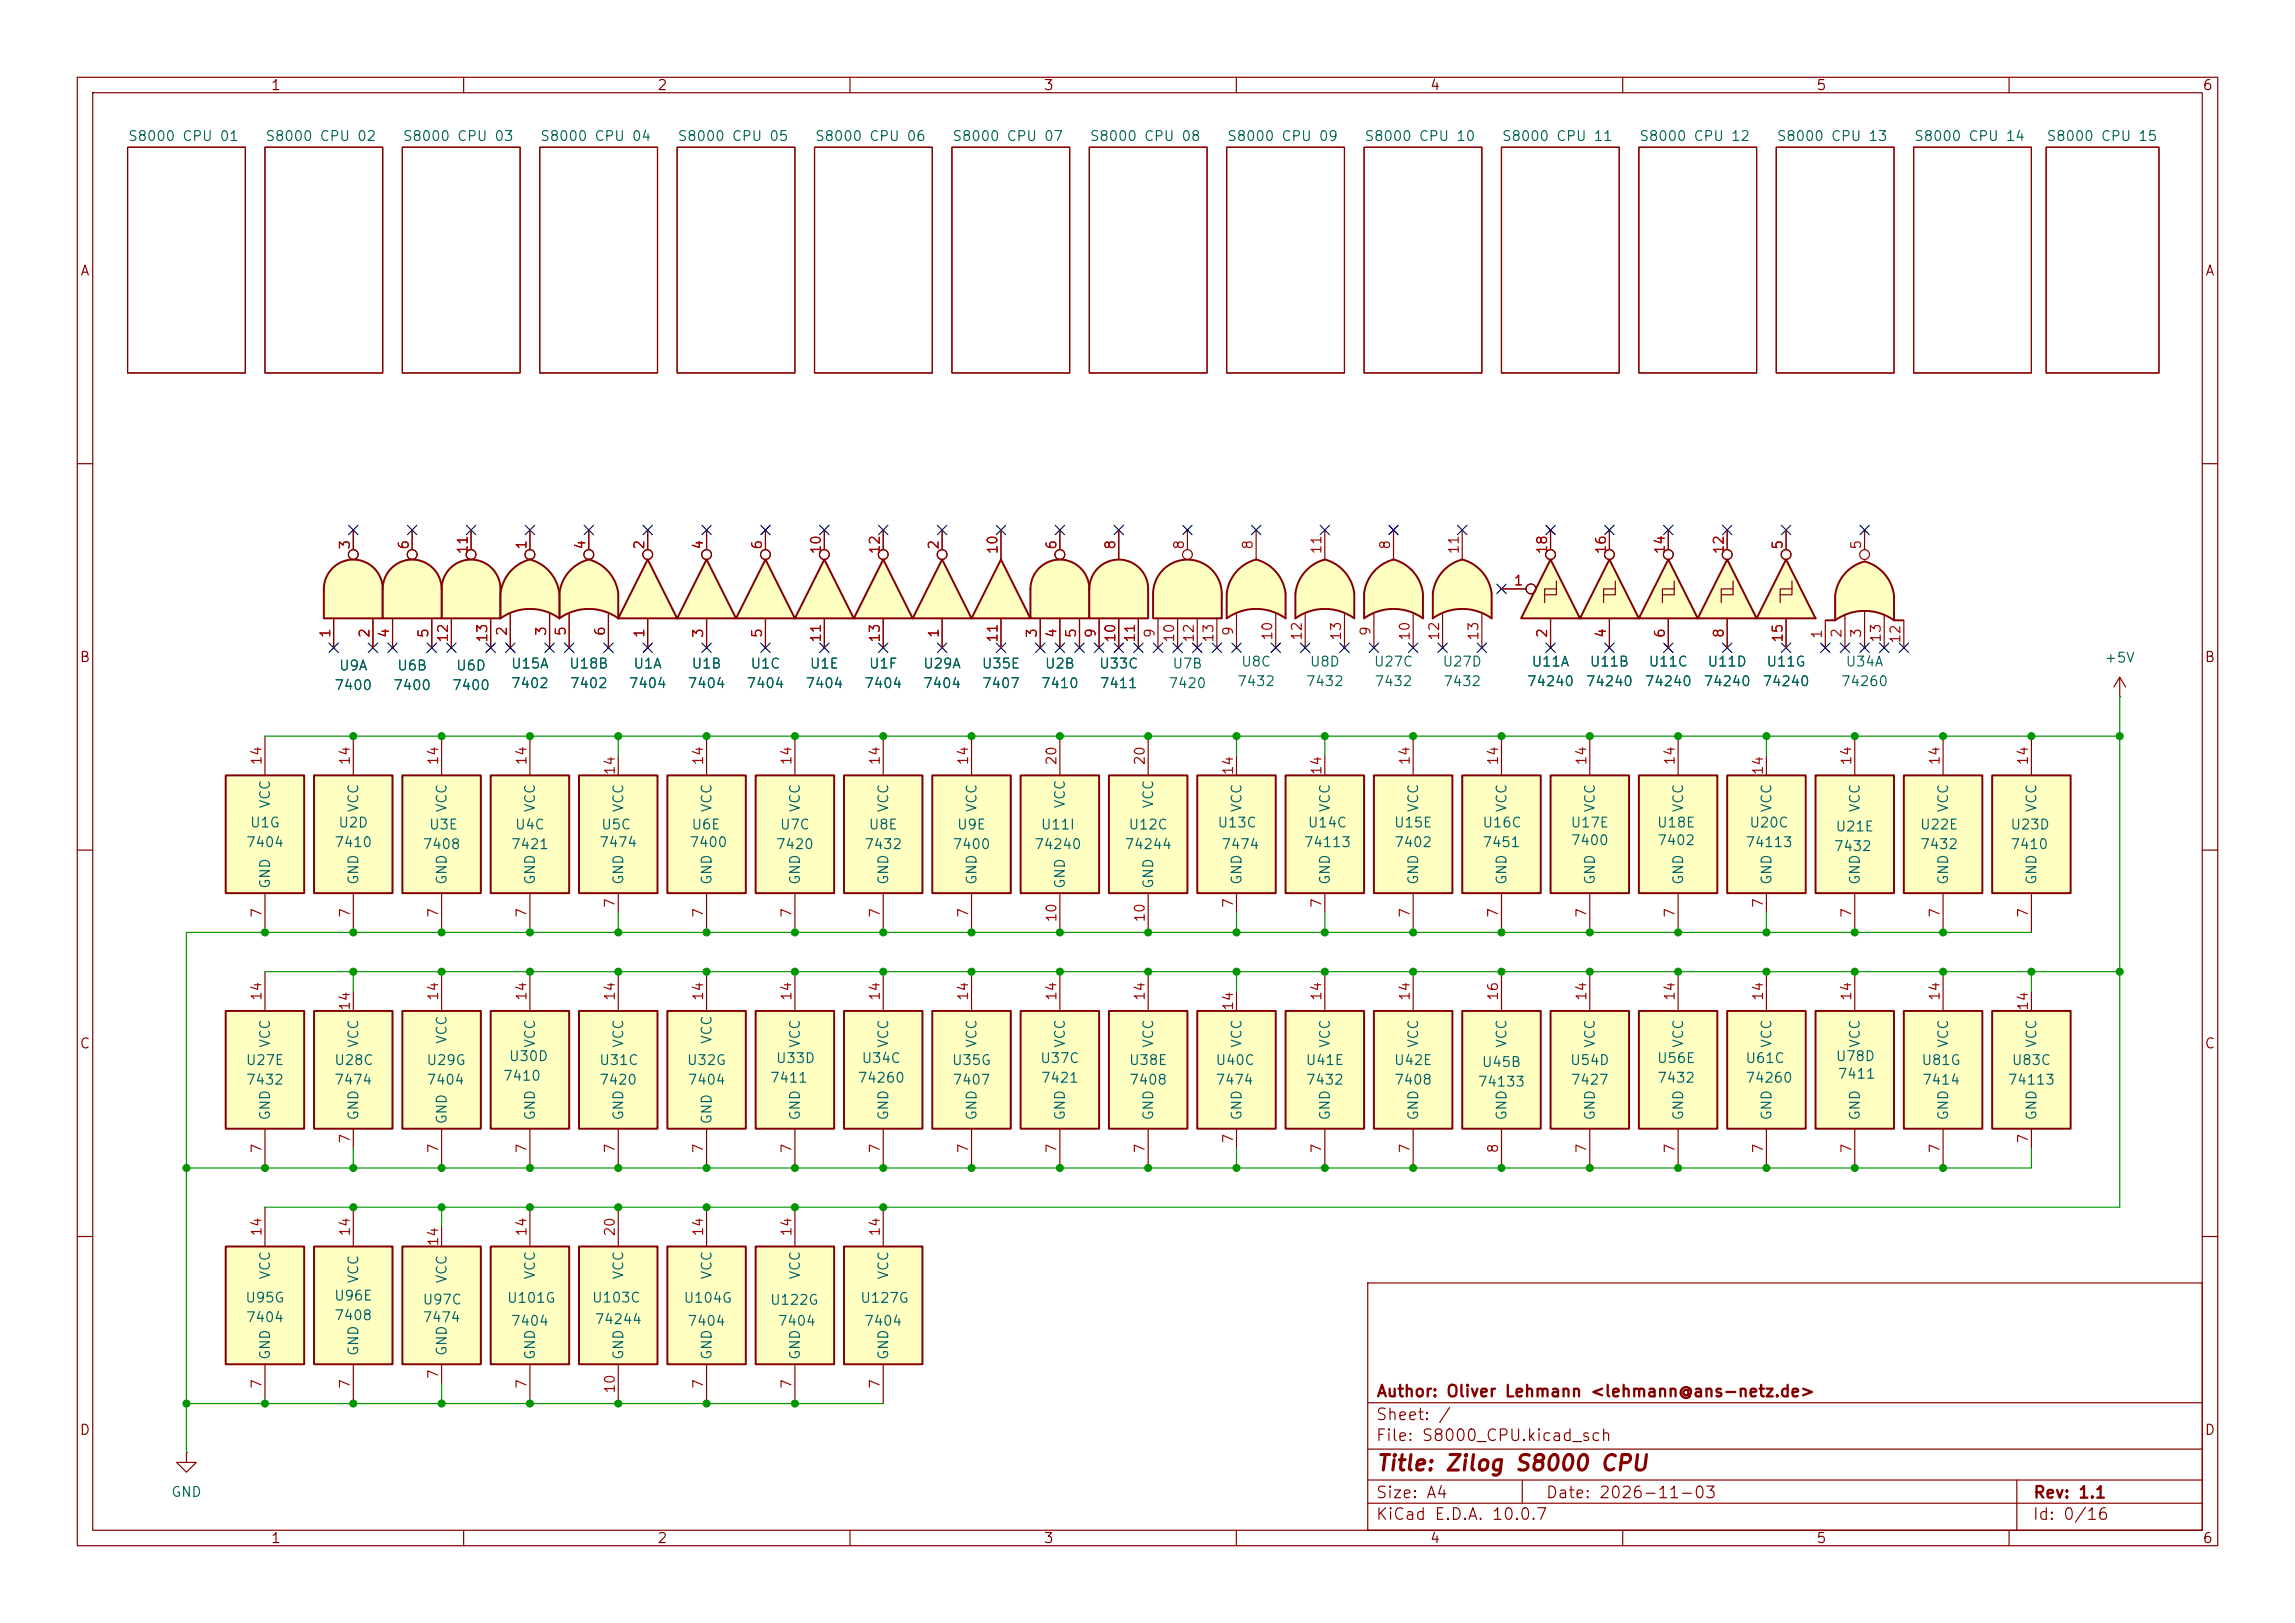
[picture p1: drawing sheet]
<svg xmlns="http://www.w3.org/2000/svg" width="297mm" height="210mm" viewBox="0 0 297 210" stroke-linecap="round" stroke-linejoin="round" font-family="sans-serif">
<defs><g id="words">
<text font-size="2" fill="#840000" x="178" y="190.8">Title: Zilog S8000 CPU</text>
<g font-size="1.5" fill="#840000">
<text x="178" y="184.1">Sheet: /</text>
<text x="178" y="181.1">Author: Oliver Lehmann &lt;lehmann@ans-netz.de&gt;</text>
<text x="178" y="186.8">File: S8000_CPU.kicad_sch</text>
<text x="178" y="197">KiCad E.D.A. 10.0.7</text>
<text x="178" y="194.2">Size: A4</text>
<text x="200" y="194.2">Date: 2026-11-03</text>
<text x="263" y="197">Id: 0/16</text>
<text x="263" y="194.2">Rev: 1.1</text>
</g>
<g font-size="1.3" fill="#840000">
<text x="35" y="12">1</text>
<text x="85" y="12">2</text>
<text x="135" y="12">3</text>
<text x="185" y="12">4</text>
<text x="235" y="12">5</text>
<text x="285" y="12">6</text>
<text x="10.3" y="36">A</text>
<text x="285.3" y="36">A</text>
<text x="10.2" y="86">B</text>
<text x="285.2" y="86">B</text>
<text x="10.2" y="136">C</text>
<text x="285.2" y="136">C</text>
<text x="10.2" y="186">D</text>
<text x="285.2" y="186">D</text>
<text x="35" y="200">1</text>
<text x="85" y="200">2</text>
<text x="135" y="200">3</text>
<text x="185" y="200">4</text>
<text x="235" y="200">5</text>
<text x="285" y="200">6</text>
</g>
<g font-size="1.3" fill="#006464">
<text x="16.5" y="18.6">S8000 CPU 01</text>
<text x="34.3" y="18.6">S8000 CPU 02</text>
<text x="52" y="18.6">S8000 CPU 03</text>
<text x="69.8" y="18.6">S8000 CPU 04</text>
<text x="87.6" y="18.6">S8000 CPU 05</text>
<text x="105.4" y="18.6">S8000 CPU 06</text>
<text x="123.2" y="18.6">S8000 CPU 07</text>
<text x="140.9" y="18.6">S8000 CPU 08</text>
<text x="158.7" y="18.6">S8000 CPU 09</text>
<text x="176.5" y="18.6">S8000 CPU 10</text>
<text x="194.3" y="18.6">S8000 CPU 11</text>
<text x="212.1" y="18.6">S8000 CPU 12</text>
<text x="229.8" y="18.6">S8000 CPU 13</text>
<text x="247.6" y="18.6">S8000 CPU 14</text>
<text x="264.8" y="18.6">S8000 CPU 15</text>
<text x="43.2" y="89.6">7400</text>
<text x="43.8" y="87.1">U9A</text>
<text x="50.8" y="89.6">7400</text>
<text x="51.3" y="87.1">U6B</text>
<text x="58.4" y="89.6">7400</text>
<text x="58.9" y="87.1">U6D</text>
<text x="66" y="86.8">U15A</text>
<text x="66" y="89.4">7402</text>
<text x="73.6" y="86.8">U18B</text>
<text x="73.7" y="89.4">7402</text>
<text x="81.3" y="89.4">7404</text>
<text x="81.9" y="86.8">U1A</text>
<text x="88.9" y="89.4">7404</text>
<text x="89.4" y="86.8">U1B</text>
<text x="96.5" y="89.4">7404</text>
<text x="97" y="86.8">U1C</text>
<text x="104.1" y="89.4">7404</text>
<text x="104.7" y="86.8">U1E</text>
<text x="111.8" y="89.4">7404</text>
<text x="112.4" y="86.8">U1F</text>
<text x="119.4" y="86.8">U29A</text>
<text x="119.4" y="89.4">7404</text>
<text x="127" y="86.8">U35E</text>
<text x="127" y="89.4">7407</text>
<text x="134.6" y="89.4">7410</text>
<text x="135.1" y="86.8">U2B</text>
<text x="142.1" y="86.8">U33C</text>
<text x="142.2" y="89.4">7411</text>
<text x="151.1" y="89.4">7420</text>
<text x="151.6" y="86.8">U7B</text>
<text x="160" y="89.1">7432</text>
<text x="160.5" y="86.6">U8C</text>
<text x="168.9" y="89.1">7432</text>
<text x="169.4" y="86.6">U8D</text>
<text x="177.7" y="86.6">U27C</text>
<text x="177.8" y="89.1">7432</text>
<text x="186.6" y="86.6">U27D</text>
<text x="186.7" y="89.1">7432</text>
<text x="197.5" y="89.1">74240</text>
<text x="198.1" y="86.6">U11A</text>
<text x="205.1" y="89.1">74240</text>
<text x="205.6" y="86.6">U11B</text>
<text x="212.7" y="89.1">74240</text>
<text x="213.3" y="86.6">U11C</text>
<text x="220.4" y="89.1">74240</text>
<text x="220.9" y="86.6">U11D</text>
<text x="228" y="89.1">74240</text>
<text x="228.5" y="86.6">U11G</text>
<text x="238.1" y="89.1">74260</text>
<text x="238.8" y="86.6">U34A</text>
<text x="272.3" y="86.1">+5V</text>
<text x="32.3" y="107.4">U1G</text>
<text x="35.3" y="104.7" transform="rotate(-90 35.3 104.7)">VCC</text>
<text x="43.7" y="107.4">U2D</text>
<text x="46.7" y="105.2" transform="rotate(-90 46.7 105.2)">VCC</text>
<text x="55.4" y="107.6">U3E</text>
<text x="58.1" y="105.2" transform="rotate(-90 58.1 105.2)">VCC</text>
<text x="66.5" y="107.6">U4C</text>
<text x="69.5" y="105.2" transform="rotate(-90 69.5 105.2)">VCC</text>
<text x="77.7" y="107.6">U5C</text>
<text x="81" y="105.2" transform="rotate(-90 81 105.2)">VCC</text>
<text x="89.4" y="107.6">U6E</text>
<text x="92.4" y="105.2" transform="rotate(-90 92.4 105.2)">VCC</text>
<text x="100.8" y="107.6">U7C</text>
<text x="103.8" y="105.2" transform="rotate(-90 103.8 105.2)">VCC</text>
<text x="112.3" y="107.6">U8E</text>
<text x="115.3" y="105.2" transform="rotate(-90 115.3 105.2)">VCC</text>
<text x="123.8" y="107.6">U9E</text>
<text x="126.7" y="105.2" transform="rotate(-90 126.7 105.2)">VCC</text>
<text x="134.6" y="107.6">U11I</text>
<text x="138.1" y="104.7" transform="rotate(-90 138.1 104.7)">VCC</text>
<text x="146" y="107.6">U12C</text>
<text x="149.6" y="104.7" transform="rotate(-90 149.6 104.7)">VCC</text>
<text x="157.5" y="107.4">U13C</text>
<text x="161" y="105.2" transform="rotate(-90 161 105.2)">VCC</text>
<text x="169.1" y="107.4">U14C</text>
<text x="172.4" y="105.2" transform="rotate(-90 172.4 105.2)">VCC</text>
<text x="180.3" y="107.4">U15E</text>
<text x="183.8" y="105.2" transform="rotate(-90 183.8 105.2)">VCC</text>
<text x="191.8" y="107.4">U16C</text>
<text x="195.3" y="105.2" transform="rotate(-90 195.3 105.2)">VCC</text>
<text x="203.2" y="107.4">U17E</text>
<text x="206.7" y="105.2" transform="rotate(-90 206.7 105.2)">VCC</text>
<text x="214.3" y="107.4">U18E</text>
<text x="218.1" y="105.2" transform="rotate(-90 218.1 105.2)">VCC</text>
<text x="226.3" y="107.4">U20C</text>
<text x="229.6" y="105.2" transform="rotate(-90 229.6 105.2)">VCC</text>
<text x="237.5" y="107.9">U21E</text>
<text x="241" y="105.2" transform="rotate(-90 241 105.2)">VCC</text>
<text x="248.4" y="107.6">U22E</text>
<text x="252.4" y="105.2" transform="rotate(-90 252.4 105.2)">VCC</text>
<text x="260.1" y="107.6">U23D</text>
<text x="263.9" y="105.2" transform="rotate(-90 263.9 105.2)">VCC</text>
<text x="31.7" y="109.9">7404</text>
<text x="43.2" y="109.9">7410</text>
<text x="54.6" y="110.2">7408</text>
<text x="66" y="110.2">7421</text>
<text x="77.5" y="109.9">7474</text>
<text x="89.1" y="109.9">7400</text>
<text x="100.3" y="110.2">7420</text>
<text x="111.8" y="110.2">7432</text>
<text x="123.2" y="110.2">7400</text>
<text x="133.8" y="110.2">74240</text>
<text x="145.4" y="110.2">74244</text>
<text x="158" y="110.2">7474</text>
<text x="168.6" y="109.9">74113</text>
<text x="180.3" y="109.9">7402</text>
<text x="191.8" y="109.9">7451</text>
<text x="203.2" y="109.7">7400</text>
<text x="214.4" y="109.7">7402</text>
<text x="225.8" y="109.9">74113</text>
<text x="237.2" y="110.4">7432</text>
<text x="248.4" y="110.2">7432</text>
<text x="260.1" y="110.2">7410</text>
<text x="35.3" y="115.1" transform="rotate(-90 35.3 115.1)">GND</text>
<text x="46.7" y="114.6" transform="rotate(-90 46.7 114.6)">GND</text>
<text x="58.1" y="114.6" transform="rotate(-90 58.1 114.6)">GND</text>
<text x="69.5" y="114.6" transform="rotate(-90 69.5 114.6)">GND</text>
<text x="81" y="114.6" transform="rotate(-90 81 114.6)">GND</text>
<text x="92.4" y="114.6" transform="rotate(-90 92.4 114.6)">GND</text>
<text x="103.8" y="114.6" transform="rotate(-90 103.8 114.6)">GND</text>
<text x="115.3" y="114.6" transform="rotate(-90 115.3 114.6)">GND</text>
<text x="126.7" y="114.6" transform="rotate(-90 126.7 114.6)">GND</text>
<text x="138.1" y="115.1" transform="rotate(-90 138.1 115.1)">GND</text>
<text x="149.6" y="115.1" transform="rotate(-90 149.6 115.1)">GND</text>
<text x="161" y="114.6" transform="rotate(-90 161 114.6)">GND</text>
<text x="172.4" y="114.6" transform="rotate(-90 172.4 114.6)">GND</text>
<text x="183.8" y="114.6" transform="rotate(-90 183.8 114.6)">GND</text>
<text x="195.3" y="114.6" transform="rotate(-90 195.3 114.6)">GND</text>
<text x="206.7" y="114.6" transform="rotate(-90 206.7 114.6)">GND</text>
<text x="218.1" y="114.6" transform="rotate(-90 218.1 114.6)">GND</text>
<text x="229.6" y="114.6" transform="rotate(-90 229.6 114.6)">GND</text>
<text x="241" y="114.6" transform="rotate(-90 241 114.6)">GND</text>
<text x="252.4" y="114.6" transform="rotate(-90 252.4 114.6)">GND</text>
<text x="263.9" y="114.6" transform="rotate(-90 263.9 114.6)">GND</text>
<text x="35.3" y="135.7" transform="rotate(-90 35.3 135.7)">VCC</text>
<text x="46.7" y="135.7" transform="rotate(-90 46.7 135.7)">VCC</text>
<text x="58.1" y="135.2" transform="rotate(-90 58.1 135.2)">VCC</text>
<text x="65.8" y="137.6">U30D</text>
<text x="69.5" y="135.7" transform="rotate(-90 69.5 135.7)">VCC</text>
<text x="81" y="135.7" transform="rotate(-90 81 135.7)">VCC</text>
<text x="92.4" y="135.2" transform="rotate(-90 92.4 135.2)">VCC</text>
<text x="100.3" y="137.9">U33D</text>
<text x="103.8" y="135.7" transform="rotate(-90 103.8 135.7)">VCC</text>
<text x="111.4" y="137.9">U34C</text>
<text x="115.3" y="135.7" transform="rotate(-90 115.3 135.7)">VCC</text>
<text x="126.7" y="135.7" transform="rotate(-90 126.7 135.7)">VCC</text>
<text x="134.5" y="137.9">U37C</text>
<text x="138.1" y="135.7" transform="rotate(-90 138.1 135.7)">VCC</text>
<text x="149.6" y="135.7" transform="rotate(-90 149.6 135.7)">VCC</text>
<text x="161" y="135.7" transform="rotate(-90 161 135.7)">VCC</text>
<text x="172.4" y="135.7" transform="rotate(-90 172.4 135.7)">VCC</text>
<text x="183.8" y="135.7" transform="rotate(-90 183.8 135.7)">VCC</text>
<text x="195.3" y="135.7" transform="rotate(-90 195.3 135.7)">VCC</text>
<text x="206.7" y="135.7" transform="rotate(-90 206.7 135.7)">VCC</text>
<text x="214.3" y="137.9">U56E</text>
<text x="218.1" y="135.7" transform="rotate(-90 218.1 135.7)">VCC</text>
<text x="225.8" y="137.9">U61C</text>
<text x="229.6" y="135.7" transform="rotate(-90 229.6 135.7)">VCC</text>
<text x="237.5" y="137.6">U78D</text>
<text x="241" y="135.7" transform="rotate(-90 241 135.7)">VCC</text>
<text x="252.4" y="135.7" transform="rotate(-90 252.4 135.7)">VCC</text>
<text x="263.9" y="135.7" transform="rotate(-90 263.9 135.7)">VCC</text>
<text x="31.7" y="138.1">U27E</text>
<text x="31.7" y="140.7">7432</text>
<text x="43.2" y="138.1">U28C</text>
<text x="43.2" y="140.7">7474</text>
<text x="55.1" y="138.1">U29G</text>
<text x="55.1" y="140.7">7404</text>
<text x="65" y="140.2">7410</text>
<text x="77.5" y="138.1">U31C</text>
<text x="77.5" y="140.7">7420</text>
<text x="88.8" y="138.1">U32G</text>
<text x="88.9" y="140.7">7404</text>
<text x="99.6" y="140.4">7411</text>
<text x="110.9" y="140.4">74260</text>
<text x="123.1" y="138.1">U35G</text>
<text x="123.2" y="140.7">7407</text>
<text x="134.6" y="140.4">7421</text>
<text x="146" y="138.1">U38E</text>
<text x="146" y="140.7">7408</text>
<text x="157.2" y="138.1">U40C</text>
<text x="157.2" y="140.7">7474</text>
<text x="168.9" y="138.1">U41E</text>
<text x="168.9" y="140.7">7432</text>
<text x="180.3" y="138.1">U42E</text>
<text x="180.3" y="140.7">7408</text>
<text x="191.2" y="140.9">74133</text>
<text x="191.7" y="138.4">U45B</text>
<text x="203.1" y="138.1">U54D</text>
<text x="203.2" y="140.7">7427</text>
<text x="214.4" y="140.4">7432</text>
<text x="225.8" y="140.4">74260</text>
<text x="237.7" y="139.9">7411</text>
<text x="248.6" y="138.1">U81G</text>
<text x="248.7" y="140.7">7414</text>
<text x="259.7" y="140.7">74113</text>
<text x="260.3" y="138.1">U83C</text>
<text x="35.3" y="145.1" transform="rotate(-90 35.3 145.1)">GND</text>
<text x="46.7" y="145.1" transform="rotate(-90 46.7 145.1)">GND</text>
<text x="58.1" y="145.6" transform="rotate(-90 58.1 145.6)">GND</text>
<text x="69.5" y="145.1" transform="rotate(-90 69.5 145.1)">GND</text>
<text x="81" y="145.1" transform="rotate(-90 81 145.1)">GND</text>
<text x="92.4" y="145.6" transform="rotate(-90 92.4 145.6)">GND</text>
<text x="103.8" y="145.1" transform="rotate(-90 103.8 145.1)">GND</text>
<text x="115.3" y="145.1" transform="rotate(-90 115.3 145.1)">GND</text>
<text x="126.7" y="145.1" transform="rotate(-90 126.7 145.1)">GND</text>
<text x="138.1" y="145.1" transform="rotate(-90 138.1 145.1)">GND</text>
<text x="149.6" y="145.1" transform="rotate(-90 149.6 145.1)">GND</text>
<text x="161" y="145.1" transform="rotate(-90 161 145.1)">GND</text>
<text x="172.4" y="145.1" transform="rotate(-90 172.4 145.1)">GND</text>
<text x="183.8" y="145.1" transform="rotate(-90 183.8 145.1)">GND</text>
<text x="195.3" y="145.1" transform="rotate(-90 195.3 145.1)">GND</text>
<text x="206.7" y="145.1" transform="rotate(-90 206.7 145.1)">GND</text>
<text x="218.1" y="145.1" transform="rotate(-90 218.1 145.1)">GND</text>
<text x="229.6" y="145.1" transform="rotate(-90 229.6 145.1)">GND</text>
<text x="241" y="145.1" transform="rotate(-90 241 145.1)">GND</text>
<text x="252.4" y="145.1" transform="rotate(-90 252.4 145.1)">GND</text>
<text x="263.9" y="145.1" transform="rotate(-90 263.9 145.1)">GND</text>
<text x="35.3" y="165.7" transform="rotate(-90 35.3 165.7)">VCC</text>
<text x="46.7" y="166.2" transform="rotate(-90 46.7 166.2)">VCC</text>
<text x="58.1" y="166.2" transform="rotate(-90 58.1 166.2)">VCC</text>
<text x="69.5" y="165.7" transform="rotate(-90 69.5 165.7)">VCC</text>
<text x="81" y="165.7" transform="rotate(-90 81 165.7)">VCC</text>
<text x="92.4" y="165.7" transform="rotate(-90 92.4 165.7)">VCC</text>
<text x="103.8" y="165.7" transform="rotate(-90 103.8 165.7)">VCC</text>
<text x="115.3" y="165.7" transform="rotate(-90 115.3 165.7)">VCC</text>
<text x="31.7" y="168.9">U95G</text>
<text x="31.7" y="171.4">7404</text>
<text x="43.1" y="168.6">U96E</text>
<text x="43.2" y="171.1">7408</text>
<text x="54.6" y="169.1">U97C</text>
<text x="54.6" y="171.4">7474</text>
<text x="65.5" y="168.9">U101G</text>
<text x="66" y="171.9">7404</text>
<text x="76.5" y="168.9">U103C</text>
<text x="76.9" y="171.7">74244</text>
<text x="88.4" y="168.9">U104G</text>
<text x="88.9" y="171.9">7404</text>
<text x="99.6" y="169.1">U122G</text>
<text x="100.6" y="171.9">7404</text>
<text x="111.2" y="168.9">U127G</text>
<text x="111.7" y="171.9">7404</text>
<text x="35.3" y="176" transform="rotate(-90 35.3 176)">GND</text>
<text x="46.7" y="175.5" transform="rotate(-90 46.7 175.5)">GND</text>
<text x="58.1" y="175.5" transform="rotate(-90 58.1 175.5)">GND</text>
<text x="69.5" y="176" transform="rotate(-90 69.5 176)">GND</text>
<text x="81" y="176" transform="rotate(-90 81 176)">GND</text>
<text x="92.4" y="176" transform="rotate(-90 92.4 176)">GND</text>
<text x="103.8" y="176" transform="rotate(-90 103.8 176)">GND</text>
<text x="115.3" y="176" transform="rotate(-90 115.3 176)">GND</text>
<text x="22.1" y="194">GND</text>
</g>
<g font-size="1.3" fill="#a90000">
<text x="45.6" y="71.2" transform="rotate(-90 45.6 71.2)">3</text>
<text x="53.2" y="71.2" transform="rotate(-90 53.2 71.2)">6</text>
<text x="60.8" y="71.8" transform="rotate(-90 60.8 71.8)">11</text>
<text x="68.4" y="71.2" transform="rotate(-90 68.4 71.2)">1</text>
<text x="76.1" y="71.2" transform="rotate(-90 76.1 71.2)">4</text>
<text x="83.7" y="71.2" transform="rotate(-90 83.7 71.2)">2</text>
<text x="91.3" y="71.2" transform="rotate(-90 91.3 71.2)">4</text>
<text x="98.9" y="71.2" transform="rotate(-90 98.9 71.2)">6</text>
<text x="106.5" y="71.8" transform="rotate(-90 106.5 71.8)">10</text>
<text x="114.2" y="71.8" transform="rotate(-90 114.2 71.8)">12</text>
<text x="121.8" y="71.2" transform="rotate(-90 121.8 71.2)">2</text>
<text x="129.4" y="71.8" transform="rotate(-90 129.4 71.8)">10</text>
<text x="137" y="71.2" transform="rotate(-90 137 71.2)">6</text>
<text x="144.6" y="71.2" transform="rotate(-90 144.6 71.2)">8</text>
<text x="153.5" y="71.2" transform="rotate(-90 153.5 71.2)">8</text>
<text x="162.4" y="71.2" transform="rotate(-90 162.4 71.2)">8</text>
<text x="171.3" y="71.8" transform="rotate(-90 171.3 71.8)">11</text>
<text x="180.2" y="71.2" transform="rotate(-90 180.2 71.2)">8</text>
<text x="189.1" y="71.8" transform="rotate(-90 189.1 71.8)">11</text>
<text x="200.5" y="71.8" transform="rotate(-90 200.5 71.8)">18</text>
<text x="208.1" y="71.8" transform="rotate(-90 208.1 71.8)">16</text>
<text x="215.8" y="71.8" transform="rotate(-90 215.8 71.8)">14</text>
<text x="223.4" y="71.8" transform="rotate(-90 223.4 71.8)">12</text>
<text x="231" y="71.2" transform="rotate(-90 231 71.2)">5</text>
<text x="241.2" y="71.2" transform="rotate(-90 241.2 71.2)">5</text>
<text x="195.8" y="76.1">1</text>
<text x="43" y="82.6" transform="rotate(-90 43 82.6)">1</text>
<text x="48.1" y="82.6" transform="rotate(-90 48.1 82.6)">2</text>
<text x="50.7" y="82.6" transform="rotate(-90 50.7 82.6)">4</text>
<text x="55.7" y="82.6" transform="rotate(-90 55.7 82.6)">5</text>
<text x="58.3" y="83.3" transform="rotate(-90 58.3 83.3)">12</text>
<text x="63.4" y="83.3" transform="rotate(-90 63.4 83.3)">13</text>
<text x="65.9" y="82.4" transform="rotate(-90 65.9 82.4)">2</text>
<text x="71" y="82.4" transform="rotate(-90 71 82.4)">3</text>
<text x="73.5" y="82.4" transform="rotate(-90 73.5 82.4)">5</text>
<text x="78.6" y="82.4" transform="rotate(-90 78.6 82.4)">6</text>
<text x="83.7" y="82.6" transform="rotate(-90 83.7 82.6)">1</text>
<text x="91.3" y="82.6" transform="rotate(-90 91.3 82.6)">3</text>
<text x="98.9" y="82.6" transform="rotate(-90 98.9 82.6)">5</text>
<text x="106.5" y="83.3" transform="rotate(-90 106.5 83.3)">11</text>
<text x="114.2" y="83.3" transform="rotate(-90 114.2 83.3)">13</text>
<text x="121.8" y="82.6" transform="rotate(-90 121.8 82.6)">1</text>
<text x="129.4" y="83.3" transform="rotate(-90 129.4 83.3)">11</text>
<text x="134.5" y="82.6" transform="rotate(-90 134.5 82.6)">3</text>
<text x="137" y="82.6" transform="rotate(-90 137 82.6)">4</text>
<text x="139.6" y="82.6" transform="rotate(-90 139.6 82.6)">5</text>
<text x="142.1" y="82.6" transform="rotate(-90 142.1 82.6)">9</text>
<text x="144.6" y="83.3" transform="rotate(-90 144.6 83.3)">10</text>
<text x="147.2" y="83.3" transform="rotate(-90 147.2 83.3)">11</text>
<text x="149.7" y="82.6" transform="rotate(-90 149.7 82.6)">9</text>
<text x="152.3" y="83.3" transform="rotate(-90 152.3 83.3)">10</text>
<text x="154.8" y="83.3" transform="rotate(-90 154.8 83.3)">12</text>
<text x="157.3" y="83.3" transform="rotate(-90 157.3 83.3)">13</text>
<text x="159.9" y="82.4" transform="rotate(-90 159.9 82.4)">9</text>
<text x="165" y="83" transform="rotate(-90 165 83)">10</text>
<text x="168.8" y="83" transform="rotate(-90 168.8 83)">12</text>
<text x="173.9" y="83" transform="rotate(-90 173.9 83)">13</text>
<text x="177.7" y="82.4" transform="rotate(-90 177.7 82.4)">9</text>
<text x="182.7" y="83" transform="rotate(-90 182.7 83)">10</text>
<text x="186.6" y="83" transform="rotate(-90 186.6 83)">12</text>
<text x="191.6" y="83" transform="rotate(-90 191.6 83)">13</text>
<text x="200.5" y="82.6" transform="rotate(-90 200.5 82.6)">2</text>
<text x="208.1" y="82.6" transform="rotate(-90 208.1 82.6)">4</text>
<text x="215.8" y="82.6" transform="rotate(-90 215.8 82.6)">6</text>
<text x="223.4" y="82.6" transform="rotate(-90 223.4 82.6)">8</text>
<text x="231" y="83.3" transform="rotate(-90 231 83.3)">15</text>
<text x="236.1" y="82.8" transform="rotate(-90 236.1 82.8)">1</text>
<text x="238.6" y="82.6" transform="rotate(-90 238.6 82.6)">2</text>
<text x="241.2" y="82.6" transform="rotate(-90 241.2 82.6)">3</text>
<text x="243.7" y="83.3" transform="rotate(-90 243.7 83.3)">13</text>
<text x="246.2" y="83.4" transform="rotate(-90 246.2 83.4)">12</text>
<text x="34.2" y="99.1" transform="rotate(-90 34.2 99.1)">14</text>
<text x="45.6" y="99.1" transform="rotate(-90 45.6 99.1)">14</text>
<text x="57" y="99.1" transform="rotate(-90 57 99.1)">14</text>
<text x="68.4" y="99.1" transform="rotate(-90 68.4 99.1)">14</text>
<text x="79.9" y="100.4" transform="rotate(-90 79.9 100.4)">14</text>
<text x="91.3" y="99.1" transform="rotate(-90 91.3 99.1)">14</text>
<text x="102.7" y="99.1" transform="rotate(-90 102.7 99.1)">14</text>
<text x="114.2" y="99.1" transform="rotate(-90 114.2 99.1)">14</text>
<text x="125.6" y="99.1" transform="rotate(-90 125.6 99.1)">14</text>
<text x="137" y="99.1" transform="rotate(-90 137 99.1)">20</text>
<text x="148.5" y="99.1" transform="rotate(-90 148.5 99.1)">20</text>
<text x="159.9" y="100.4" transform="rotate(-90 159.9 100.4)">14</text>
<text x="171.3" y="100.4" transform="rotate(-90 171.3 100.4)">14</text>
<text x="182.7" y="99.1" transform="rotate(-90 182.7 99.1)">14</text>
<text x="194.2" y="99.1" transform="rotate(-90 194.2 99.1)">14</text>
<text x="205.6" y="99.1" transform="rotate(-90 205.6 99.1)">14</text>
<text x="217" y="99.1" transform="rotate(-90 217 99.1)">14</text>
<text x="228.5" y="100.4" transform="rotate(-90 228.5 100.4)">14</text>
<text x="239.9" y="99.1" transform="rotate(-90 239.9 99.1)">14</text>
<text x="251.3" y="99.1" transform="rotate(-90 251.3 99.1)">14</text>
<text x="262.8" y="99.1" transform="rotate(-90 262.8 99.1)">14</text>
<text x="34.2" y="118.8" transform="rotate(-90 34.2 118.8)">7</text>
<text x="45.6" y="118.8" transform="rotate(-90 45.6 118.8)">7</text>
<text x="57" y="118.8" transform="rotate(-90 57 118.8)">7</text>
<text x="68.4" y="118.8" transform="rotate(-90 68.4 118.8)">7</text>
<text x="79.9" y="117.6" transform="rotate(-90 79.9 117.6)">7</text>
<text x="91.3" y="118.8" transform="rotate(-90 91.3 118.8)">7</text>
<text x="102.7" y="118.8" transform="rotate(-90 102.7 118.8)">7</text>
<text x="114.2" y="118.8" transform="rotate(-90 114.2 118.8)">7</text>
<text x="125.6" y="118.8" transform="rotate(-90 125.6 118.8)">7</text>
<text x="137" y="119.4" transform="rotate(-90 137 119.4)">10</text>
<text x="148.5" y="119.4" transform="rotate(-90 148.5 119.4)">10</text>
<text x="159.9" y="117.6" transform="rotate(-90 159.9 117.6)">7</text>
<text x="171.3" y="117.6" transform="rotate(-90 171.3 117.6)">7</text>
<text x="182.7" y="118.8" transform="rotate(-90 182.7 118.8)">7</text>
<text x="194.2" y="118.8" transform="rotate(-90 194.2 118.8)">7</text>
<text x="205.6" y="118.8" transform="rotate(-90 205.6 118.8)">7</text>
<text x="217" y="118.8" transform="rotate(-90 217 118.8)">7</text>
<text x="228.5" y="117.6" transform="rotate(-90 228.5 117.6)">7</text>
<text x="239.9" y="118.8" transform="rotate(-90 239.9 118.8)">7</text>
<text x="251.3" y="118.8" transform="rotate(-90 251.3 118.8)">7</text>
<text x="262.8" y="118.8" transform="rotate(-90 262.8 118.8)">7</text>
<text x="34.2" y="129.6" transform="rotate(-90 34.2 129.6)">14</text>
<text x="45.6" y="130.9" transform="rotate(-90 45.6 130.9)">14</text>
<text x="57" y="129.6" transform="rotate(-90 57 129.6)">14</text>
<text x="68.4" y="129.6" transform="rotate(-90 68.4 129.6)">14</text>
<text x="79.9" y="129.6" transform="rotate(-90 79.9 129.6)">14</text>
<text x="91.3" y="129.6" transform="rotate(-90 91.3 129.6)">14</text>
<text x="102.7" y="129.6" transform="rotate(-90 102.7 129.6)">14</text>
<text x="114.2" y="129.6" transform="rotate(-90 114.2 129.6)">14</text>
<text x="125.6" y="129.6" transform="rotate(-90 125.6 129.6)">14</text>
<text x="137" y="129.6" transform="rotate(-90 137 129.6)">14</text>
<text x="148.5" y="129.6" transform="rotate(-90 148.5 129.6)">14</text>
<text x="159.9" y="130.9" transform="rotate(-90 159.9 130.9)">14</text>
<text x="171.3" y="129.6" transform="rotate(-90 171.3 129.6)">14</text>
<text x="182.7" y="129.6" transform="rotate(-90 182.7 129.6)">14</text>
<text x="194.2" y="129.6" transform="rotate(-90 194.2 129.6)">16</text>
<text x="205.6" y="129.6" transform="rotate(-90 205.6 129.6)">14</text>
<text x="217" y="129.6" transform="rotate(-90 217 129.6)">14</text>
<text x="228.5" y="129.6" transform="rotate(-90 228.5 129.6)">14</text>
<text x="239.9" y="129.6" transform="rotate(-90 239.9 129.6)">14</text>
<text x="251.3" y="129.6" transform="rotate(-90 251.3 129.6)">14</text>
<text x="262.8" y="130.9" transform="rotate(-90 262.8 130.9)">14</text>
<text x="34.2" y="149.3" transform="rotate(-90 34.2 149.3)">7</text>
<text x="45.6" y="148.1" transform="rotate(-90 45.6 148.1)">7</text>
<text x="57" y="149.3" transform="rotate(-90 57 149.3)">7</text>
<text x="68.4" y="149.3" transform="rotate(-90 68.4 149.3)">7</text>
<text x="79.9" y="149.3" transform="rotate(-90 79.9 149.3)">7</text>
<text x="91.3" y="149.3" transform="rotate(-90 91.3 149.3)">7</text>
<text x="102.7" y="149.3" transform="rotate(-90 102.7 149.3)">7</text>
<text x="114.2" y="149.3" transform="rotate(-90 114.2 149.3)">7</text>
<text x="125.6" y="149.3" transform="rotate(-90 125.6 149.3)">7</text>
<text x="137" y="149.3" transform="rotate(-90 137 149.3)">7</text>
<text x="148.5" y="149.3" transform="rotate(-90 148.5 149.3)">7</text>
<text x="159.9" y="148.1" transform="rotate(-90 159.9 148.1)">7</text>
<text x="171.3" y="149.3" transform="rotate(-90 171.3 149.3)">7</text>
<text x="182.7" y="149.3" transform="rotate(-90 182.7 149.3)">7</text>
<text x="194.2" y="149.3" transform="rotate(-90 194.2 149.3)">8</text>
<text x="205.6" y="149.3" transform="rotate(-90 205.6 149.3)">7</text>
<text x="217" y="149.3" transform="rotate(-90 217 149.3)">7</text>
<text x="228.5" y="149.3" transform="rotate(-90 228.5 149.3)">7</text>
<text x="239.9" y="149.3" transform="rotate(-90 239.9 149.3)">7</text>
<text x="251.3" y="149.3" transform="rotate(-90 251.3 149.3)">7</text>
<text x="262.8" y="148.1" transform="rotate(-90 262.8 148.1)">7</text>
<text x="34.2" y="160.1" transform="rotate(-90 34.2 160.1)">14</text>
<text x="45.6" y="160.1" transform="rotate(-90 45.6 160.1)">14</text>
<text x="57" y="161.4" transform="rotate(-90 57 161.4)">14</text>
<text x="68.4" y="160.1" transform="rotate(-90 68.4 160.1)">14</text>
<text x="79.9" y="160.1" transform="rotate(-90 79.9 160.1)">20</text>
<text x="91.3" y="160.1" transform="rotate(-90 91.3 160.1)">14</text>
<text x="102.7" y="160.1" transform="rotate(-90 102.7 160.1)">14</text>
<text x="114.2" y="160.1" transform="rotate(-90 114.2 160.1)">14</text>
<text x="34.2" y="179.8" transform="rotate(-90 34.2 179.8)">7</text>
<text x="45.6" y="179.8" transform="rotate(-90 45.6 179.8)">7</text>
<text x="57" y="178.5" transform="rotate(-90 57 178.5)">7</text>
<text x="68.4" y="179.8" transform="rotate(-90 68.4 179.8)">7</text>
<text x="91.3" y="179.8" transform="rotate(-90 91.3 179.8)">7</text>
<text x="102.7" y="179.8" transform="rotate(-90 102.7 179.8)">7</text>
<text x="114.2" y="179.8" transform="rotate(-90 114.2 179.8)">7</text>
<text x="79.9" y="180.4" transform="rotate(-90 79.9 180.4)">10</text>
</g>
</g></defs>
<g fill="none" stroke="#840000" stroke-width=".15">
<path d="M10 10h277v190h-277zM12 12h273v186h-273zM16.5 19.1h15.2v29.2h-15.2zM34.3 19.1h15.2v29.2h-15.2zM52.1 19.1h15.2v29.2h-15.2zM60 10v2M69.8 19.1h15.3v29.2h-15.3zM87.6 19.1h15.3v29.2h-15.3zM105.4 19.1h15.2v29.2h-15.2zM110 10v2M123.2 19.1h15.2v29.2h-15.2zM141 19.1h15.2v29.2h-15.2z"/>
<path d="M158.7 19.1h15.3v29.2h-15.3zM160 10v2M176.5 19.1h15.3v29.2h-15.3zM194.3 19.1h15.2v29.2h-15.2zM210 10v2M212.1 19.1h15.2v29.2h-15.2zM229.9 19.1h15.2v29.2h-15.2zM247.6 19.1h15.3v29.2h-15.3zM260 10v2M264.8 19.1h14.6v29.2h-14.6zM10 60h2M285 60h2"/>
<path d="M10 110h2M285 110h2M10 160h2M177 166h108v32h-108zM285 160h2M60 198v2M110 198v2M160 198v2M177 194.5h108M177 191.5h108M177 187.5h108M177 181.5h108"/>
<path d="M197 191.5v3M210 198v2M260 198v2M261 191.5v6.5"/>
</g>
<path d="M29.2 161.3h10.2v15.2h-10.2z" fill="#ffffc2"/>
<path d="M29.2 161.3h10.2v15.2h-10.2z" fill="none" stroke="#840000" stroke-width=".25"/>
<path d="M34.3 156.2v5.1M34.3 176.5v5.1" fill="none" stroke="#840000" stroke-width=".15"/>
<path d="M63.5 161.3h10.2v15.2h-10.2z" fill="#ffffc2"/>
<path d="M63.5 161.3h10.2v15.2h-10.2z" fill="none" stroke="#840000" stroke-width=".25"/>
<path d="M68.6 156.2v5.1M68.6 176.5v5.1" fill="none" stroke="#840000" stroke-width=".15"/>
<path d="M97.8 161.3h10.1v15.2h-10.1z" fill="#ffffc2"/>
<path d="M97.8 161.3h10.1v15.2h-10.1z" fill="none" stroke="#840000" stroke-width=".25"/>
<path d="M102.9 156.2v5.1M102.9 176.5v5.1" fill="none" stroke="#840000" stroke-width=".15"/>
<path d="M40.6 161.3h10.2v15.2h-10.2z" fill="#ffffc2"/>
<path d="M40.6 161.3h10.2v15.2h-10.2z" fill="none" stroke="#840000" stroke-width=".25"/>
<path d="M45.7 156.2v5.1M45.7 176.5v5.1" fill="none" stroke="#840000" stroke-width=".15"/>
<path d="M52.1 161.3h10.1v15.2h-10.1z" fill="#ffffc2"/>
<path d="M52.1 161.3h10.1v15.2h-10.1z" fill="none" stroke="#840000" stroke-width=".25"/>
<path d="M57.1 158.8v2.5M57.1 176.5v2.6" fill="none" stroke="#840000" stroke-width=".15"/>
<path d="M74.9 161.3h10.2v15.2h-10.2z" fill="#ffffc2"/>
<path d="M74.9 161.3h10.2v15.2h-10.2z" fill="none" stroke="#840000" stroke-width=".25"/>
<path d="M80 156.2v5.1M80 176.5v5.1" fill="none" stroke="#840000" stroke-width=".15"/>
<path d="M109.2 161.3h10.2v15.2h-10.2z" fill="#ffffc2"/>
<path d="M109.2 161.3h10.2v15.2h-10.2z" fill="none" stroke="#840000" stroke-width=".25"/>
<path d="M114.3 156.2v5.1M114.3 176.5v5.1" fill="none" stroke="#840000" stroke-width=".15"/>
<path d="M86.4 161.3h10.1v15.2h-10.1z" fill="#ffffc2"/>
<path d="M86.4 161.3h10.1v15.2h-10.1z" fill="none" stroke="#840000" stroke-width=".25"/>
<path d="M91.4 156.2v5.1M91.4 176.5v5.1" fill="none" stroke="#840000" stroke-width=".15"/>
<path d="M91.4 72.4l3.8 7.6h-7.6z" fill="#ffffc2"/>
<path d="M91.4 72.4l3.8 7.6h-7.6z" fill="none" stroke="#840000" stroke-width=".25"/>
<g fill="none" stroke="#840000" stroke-width=".15">
<path d="M91.4 68.6v2.5M91.4 80v3.8M24.1 188v1.2h-1.2l1.2 1.3 1.3-1.3h-1.3M24.1 188h.1"/>
<circle cx="91.4" cy="71.8" r=".63"/>
</g>
<path d="M129.5 72.4l3.8 7.6h-7.6z" fill="#ffffc2"/>
<path d="M129.5 72.4l3.8 7.6h-7.6z" fill="none" stroke="#840000" stroke-width=".25"/>
<path d="M129.5 68.6v3.8M129.5 80v3.8" fill="none" stroke="#840000" stroke-width=".15"/>
<path d="M134.5 73.5a3.8 3.8 0 0 1 4.1-.8 3.8 3.8 0 0 1 2.4 3.5h-7.7a3.8 3.8 0 0 1 1.2-2.7z" fill="#ffffc2" stroke="#ffffc2" stroke-width=".13"/>
<path d="M133.3 76.2h7.7v3.8h-7.7z" fill="#ffffc2"/>
<path d="M134.5 73.5a3.8 3.8 0 0 1 4.1-.8 3.8 3.8 0 0 1 2.4 3.5v3.8h-7.7v-3.8a3.8 3.8 0 0 1 1.2-2.7z" fill="none" stroke="#840000" stroke-width=".25"/>
<g fill="none" stroke="#840000" stroke-width=".15">
<path d="M137.2 68.6v2.5M134.6 80v3.8M137.2 80v3.8M139.7 80v3.8"/>
<circle cx="137.2" cy="71.8" r=".63"/>
</g>
<path d="M106.7 72.4l3.8 7.6h-7.6z" fill="#ffffc2"/>
<path d="M106.7 72.4l3.8 7.6h-7.6z" fill="none" stroke="#840000" stroke-width=".25"/>
<g fill="none" stroke="#840000" stroke-width=".15">
<path d="M106.7 68.6v2.5M106.7 80v3.8"/>
<circle cx="106.7" cy="71.8" r=".63"/>
</g>
<path d="M99.1 72.4l3.8 7.6h-7.7z" fill="#ffffc2"/>
<path d="M99.1 72.4l3.8 7.6h-7.7z" fill="none" stroke="#840000" stroke-width=".25"/>
<g fill="none" stroke="#840000" stroke-width=".15">
<path d="M99.1 68.6v2.5M99.1 80v3.8"/>
<circle cx="99.1" cy="71.8" r=".63"/>
</g>
<path d="M114.3 72.4l3.8 7.6h-7.6z" fill="#ffffc2"/>
<path d="M114.3 72.4l3.8 7.6h-7.6z" fill="none" stroke="#840000" stroke-width=".25"/>
<g fill="none" stroke="#840000" stroke-width=".15">
<path d="M114.3 68.6v2.5M114.3 80v3.8"/>
<circle cx="114.3" cy="71.8" r=".63"/>
</g>
<path d="M121.9 72.4l3.8 7.6h-7.6z" fill="#ffffc2"/>
<path d="M121.9 72.4l3.8 7.6h-7.6z" fill="none" stroke="#840000" stroke-width=".25"/>
<g fill="none" stroke="#840000" stroke-width=".15">
<path d="M121.9 68.6v2.5M121.9 80v3.8"/>
<circle cx="121.9" cy="71.8" r=".63"/>
</g>
<path d="M158.7 76.8v3.2M166.4 76.8v3.2" fill="none" stroke="#ffffc2" stroke-width=".13"/>
<g fill="#ffffc2" stroke="#ffffc2" stroke-width=".13">
<path d="M162.6 72.4a5.2 5.2 0 0 1 3.8 4.4l-5.2 .6z"/>
<path d="M160.2 73.7l1.1-.8 1.3-.5 1.3 5-5.2-.6a5.1 5.1 0 0 1 1.5-3.1z"/>
</g>
<path d="M158.7 76.8h7.7v3.2a6.7 6.7 0 0 0-7.7 0z" fill="#ffffc2"/>
<path d="M158.7 76.8v3.2a6.6 6.6 0 0 1 7.7 0v-3.2M162.6 72.4a5.2 5.2 0 0 1 3.8 4.4M162.6 72.4a5.1 5.1 0 0 0-3.9 4.4" fill="none" stroke="#840000" stroke-width=".25"/>
<path d="M160 79.5v4.3M162.6 68.6v3.8M165.1 79.5v4.3" fill="none" stroke="#840000" stroke-width=".15"/>
<path d="M176.5 76.8v3.2M184.1 76.8v3.2" fill="none" stroke="#ffffc2" stroke-width=".13"/>
<g fill="#ffffc2" stroke="#ffffc2" stroke-width=".13">
<path d="M180.3 72.4a5.2 5.2 0 0 1 3.9 4.4l-5.2 .6z"/>
<path d="M178 73.7l1.1-.8 1.2-.5 1.3 5-5.1-.6a5.1 5.1 0 0 1 1.5-3.1z"/>
</g>
<path d="M176.5 76.8h7.6v3.2a6.7 6.7 0 0 0-7.6 0z" fill="#ffffc2"/>
<path d="M176.5 76.8v3.2a6.6 6.6 0 0 1 7.6 0v-3.2M180.3 72.4a5.2 5.2 0 0 1 3.9 4.4M180.3 72.4a5.1 5.1 0 0 0-3.8 4.4" fill="none" stroke="#840000" stroke-width=".25"/>
<path d="M177.8 79.5v4.3M180.3 68.6v3.8M182.9 79.5v4.3" fill="none" stroke="#840000" stroke-width=".15"/>
<path d="M185.4 76.8v3.2M193 76.8v3.2" fill="none" stroke="#ffffc2" stroke-width=".13"/>
<g fill="#ffffc2" stroke="#ffffc2" stroke-width=".13">
<path d="M189.2 72.4a5.2 5.2 0 0 1 3.8 4.4l-5.1 .6z"/>
<path d="M186.9 73.7l1.1-.8 1.2-.5 1.3 5-5.1-.6a5.1 5.1 0 0 1 1.5-3.1z"/>
</g>
<path d="M185.4 76.8h7.6v3.2a6.7 6.7 0 0 0-7.6 0z" fill="#ffffc2"/>
<path d="M185.4 76.8v3.2a6.6 6.6 0 0 1 7.6 0v-3.2M189.2 72.4a5.2 5.2 0 0 1 3.8 4.4M189.2 72.4a5.1 5.1 0 0 0-3.8 4.4" fill="none" stroke="#840000" stroke-width=".25"/>
<path d="M186.7 79.5v4.3M189.2 68.6v3.8M191.8 79.5v4.3" fill="none" stroke="#840000" stroke-width=".15"/>
<path d="M142.1 73.5a3.8 3.8 0 0 1 4.1-.8 3.8 3.8 0 0 1 2.4 3.5h-7.6a3.8 3.8 0 0 1 1.1-2.7z" fill="#ffffc2" stroke="#ffffc2" stroke-width=".13"/>
<path d="M141 76.2h7.6v3.8h-7.6z" fill="#ffffc2"/>
<path d="M142.1 73.5a3.8 3.8 0 0 1 4.1-.8 3.8 3.8 0 0 1 2.4 3.5v3.8h-7.6v-3.8a3.8 3.8 0 0 1 1.1-2.7z" fill="none" stroke="#840000" stroke-width=".25"/>
<path d="M144.8 68.6v3.8M142.2 80v3.8M144.8 80v3.8M147.3 80v3.8" fill="none" stroke="#840000" stroke-width=".15"/>
<path d="M150.5 73.7a4.4 4.4 0 0 1 4.9-1 4.4 4.4 0 0 1 2.7 4.1h-8.9a4.4 4.4 0 0 1 1.3-3.1z" fill="#ffffc2" stroke="#ffffc2" stroke-width=".13"/>
<path d="M149.2 76.8h8.9v3.2h-8.9z" fill="#ffffc2"/>
<path d="M150.5 73.7a4.4 4.4 0 0 1 4.9-1 4.4 4.4 0 0 1 2.7 4.1v3.2h-8.9v-3.2a4.4 4.4 0 0 1 1.3-3.1z" fill="none" stroke="#840000" stroke-width=".25"/>
<g fill="none" stroke="#840000" stroke-width=".15">
<path d="M153.7 68.6v2.5M149.9 80v3.8M152.4 80v3.8M154.9 80v3.8M157.5 80v3.8"/>
<circle cx="153.7" cy="71.8" r=".63"/>
</g>
<path d="M200.7 72.4l3.8 7.6h-7.7z" fill="#ffffc2"/>
<path d="M200.7 72.4l3.8 7.6h-7.7z" fill="none" stroke="#840000" stroke-width=".25"/>
<g fill="none" stroke="#840000" stroke-width=".15">
<path d="M194.3 76.2h3.2M200.7 68.6v2.5M201.4 75.2v1.8h-1.5M201.4 76.2h-1.5v1.8M200.7 80v3.8"/>
<circle cx="198.1" cy="76.2" r=".63"/>
<circle cx="200.7" cy="71.8" r=".63"/>
</g>
<path d="M231.1 72.4l3.8 7.6h-7.6z" fill="#ffffc2"/>
<path d="M231.1 72.4l3.8 7.6h-7.6z" fill="none" stroke="#840000" stroke-width=".25"/>
<g fill="none" stroke="#840000" stroke-width=".15">
<path d="M231.1 68.6v2.5M231.9 75.2v1.8h-1.5M231.9 76.2h-1.5v1.8M231.1 80v3.8"/>
<circle cx="231.1" cy="71.8" r=".63"/>
</g>
<path d="M223.5 72.4l3.8 7.6h-7.6z" fill="#ffffc2"/>
<path d="M223.5 72.4l3.8 7.6h-7.6z" fill="none" stroke="#840000" stroke-width=".25"/>
<g fill="none" stroke="#840000" stroke-width=".15">
<path d="M223.5 68.6v2.5M224.3 75.2v1.8h-1.5M224.3 76.2h-1.5v1.8M223.5 80v3.8"/>
<circle cx="223.5" cy="71.8" r=".63"/>
</g>
<path d="M200.7 100.3h10.1v15.3h-10.1z" fill="#ffffc2"/>
<path d="M200.7 100.3h10.1v15.3h-10.1z" fill="none" stroke="#840000" stroke-width=".25"/>
<path d="M205.7 95.3v5M205.7 115.6v5.1" fill="none" stroke="#840000" stroke-width=".15"/>
<path d="M212.1 100.3h10.1v15.3h-10.1z" fill="#ffffc2"/>
<path d="M212.1 100.3h10.1v15.3h-10.1z" fill="none" stroke="#840000" stroke-width=".25"/>
<path d="M217.2 95.3v5M217.2 115.6v5.1" fill="none" stroke="#840000" stroke-width=".15"/>
<path d="M223.5 100.3h10.2v15.3h-10.2z" fill="#ffffc2"/>
<path d="M223.5 100.3h10.2v15.3h-10.2z" fill="none" stroke="#840000" stroke-width=".25"/>
<path d="M228.6 97.8v2.5M228.6 115.6v2.5" fill="none" stroke="#840000" stroke-width=".15"/>
<path d="M208.3 72.4l3.8 7.6h-7.6z" fill="#ffffc2"/>
<path d="M208.3 72.4l3.8 7.6h-7.6z" fill="none" stroke="#840000" stroke-width=".25"/>
<g fill="none" stroke="#840000" stroke-width=".15">
<path d="M208.3 68.6v2.5M209 75.2v1.8h-1.5M209 76.2h-1.5v1.8M208.3 80v3.8"/>
<circle cx="208.3" cy="71.8" r=".63"/>
</g>
<path d="M215.9 72.4l3.8 7.6h-7.6z" fill="#ffffc2"/>
<path d="M215.9 72.4l3.8 7.6h-7.6z" fill="none" stroke="#840000" stroke-width=".25"/>
<g fill="none" stroke="#840000" stroke-width=".15">
<path d="M215.9 68.6v2.5M216.7 75.2v1.8h-1.6M216.7 76.2h-1.6v1.8M215.9 80v3.8M274.3 90.2h.1M274.3 87.6l-.7 1.3M274.3 87.6l.8 1.3M274.3 87.6v2.6"/>
<circle cx="215.9" cy="71.8" r=".63"/>
</g>
<path d="M237.5 77.1v3.2M245.1 77.1v3.2" fill="none" stroke="#ffffc2" stroke-width=".13"/>
<g fill="#ffffc2" stroke="#ffffc2" stroke-width=".13">
<path d="M241.3 72.6a5.2 5.2 0 0 1 3.8 4.5l-5.2 .6z"/>
<path d="M239 74l1.1-.8 1.2-.6 1.3 5-5.1-.5a5.1 5.1 0 0 1 1.5-3.1z"/>
</g>
<path d="M237.5 77.1h7.6v3.2a6.7 6.7 0 0 0-7.6 0z" fill="#ffffc2"/>
<path d="M237.5 77.1a5.1 5.1 0 0 1 3.8-4.5 5.2 5.2 0 0 1 3.8 4.5M237.5 77.1v3.2M245.1 77.1v3.2M237.5 80.3a6.6 6.6 0 0 1 7.6 0M237.5 80.3h-1.2M245.1 80.3h1.2" fill="none" stroke="#840000" stroke-width=".25"/>
<g fill="none" stroke="#840000" stroke-width=".15">
<path d="M238.8 79.5v4.3M241.3 68.6v2.5M241.3 79v4.8M243.8 79.5v4.3M236.2 80.3v3.5M246.4 80.3v3.5"/>
<circle cx="241.3" cy="71.8" r=".63"/>
</g>
<path d="M257.8 100.3h10.2v15.3h-10.2z" fill="#ffffc2"/>
<path d="M257.8 100.3h10.2v15.3h-10.2z" fill="none" stroke="#840000" stroke-width=".25"/>
<path d="M262.9 95.3v5M262.9 115.6v5.1" fill="none" stroke="#840000" stroke-width=".15"/>
<path d="M246.4 100.3h10.1v15.3h-10.1z" fill="#ffffc2"/>
<path d="M246.4 100.3h10.1v15.3h-10.1z" fill="none" stroke="#840000" stroke-width=".25"/>
<path d="M251.5 95.3v5M251.5 115.6v5.1" fill="none" stroke="#840000" stroke-width=".15"/>
<path d="M234.9 100.3h10.2v15.3h-10.2z" fill="#ffffc2"/>
<path d="M234.9 100.3h10.2v15.3h-10.2z" fill="none" stroke="#840000" stroke-width=".25"/>
<path d="M240 95.3v5M240 115.6v5.1" fill="none" stroke="#840000" stroke-width=".15"/>
<path d="M72.4 76.8v3.2M80 76.8v3.2" fill="none" stroke="#ffffc2" stroke-width=".13"/>
<g fill="#ffffc2" stroke="#ffffc2" stroke-width=".13">
<path d="M76.2 72.4a5.2 5.2 0 0 1 3.8 4.4l-5.2 .6z"/>
<path d="M73.9 73.7l1.1-.8 1.2-.5 1.3 5-5.1-.6a5.1 5.1 0 0 1 1.5-3.1z"/>
</g>
<path d="M72.4 76.8h7.6v3.2a6.7 6.7 0 0 0-7.6 0z" fill="#ffffc2"/>
<path d="M72.4 76.8v3.2a6.6 6.6 0 0 1 7.6 0v-3.2M80 76.8a5.2 5.2 0 0 0-3.8-4.4 5.1 5.1 0 0 0-3.8 4.4" fill="none" stroke="#840000" stroke-width=".25"/>
<g fill="none" stroke="#840000" stroke-width=".15">
<path d="M73.7 79.5v4.3M76.2 68.6v2.5M78.7 79.5v4.3"/>
<circle cx="76.2" cy="71.8" r=".63"/>
</g>
<path d="M200.7 130.8h10.1v15.3h-10.1z" fill="#ffffc2"/>
<path d="M200.7 130.8h10.1v15.3h-10.1z" fill="none" stroke="#840000" stroke-width=".25"/>
<path d="M205.7 125.7v5.1M205.7 146.1v5" fill="none" stroke="#840000" stroke-width=".15"/>
<path d="M212.1 130.8h10.1v15.3h-10.1z" fill="#ffffc2"/>
<path d="M212.1 130.8h10.1v15.3h-10.1z" fill="none" stroke="#840000" stroke-width=".25"/>
<path d="M217.2 125.7v5.1M217.2 146.1v5" fill="none" stroke="#840000" stroke-width=".15"/>
<path d="M257.8 130.8h10.2v15.3h-10.2z" fill="#ffffc2"/>
<path d="M257.8 130.8h10.2v15.3h-10.2z" fill="none" stroke="#840000" stroke-width=".25"/>
<path d="M262.9 128.3v2.5M262.9 146.1v2.5" fill="none" stroke="#840000" stroke-width=".15"/>
<path d="M246.4 130.8h10.1v15.3h-10.1z" fill="#ffffc2"/>
<path d="M246.4 130.8h10.1v15.3h-10.1z" fill="none" stroke="#840000" stroke-width=".25"/>
<path d="M251.5 125.7v5.1M251.5 146.1v5" fill="none" stroke="#840000" stroke-width=".15"/>
<path d="M234.9 130.8h10.2v15.3h-10.2z" fill="#ffffc2"/>
<path d="M234.9 130.8h10.2v15.3h-10.2z" fill="none" stroke="#840000" stroke-width=".25"/>
<path d="M240 125.7v5.1M240 146.1v5" fill="none" stroke="#840000" stroke-width=".15"/>
<path d="M223.5 130.8h10.2v15.3h-10.2z" fill="#ffffc2"/>
<path d="M223.5 130.8h10.2v15.3h-10.2z" fill="none" stroke="#840000" stroke-width=".25"/>
<path d="M228.6 125.7v5.1M228.6 146.1v5" fill="none" stroke="#840000" stroke-width=".15"/>
<path d="M83.8 72.4l3.8 7.6h-7.6z" fill="#ffffc2"/>
<path d="M83.8 72.4l3.8 7.6h-7.6z" fill="none" stroke="#840000" stroke-width=".25"/>
<g fill="none" stroke="#840000" stroke-width=".15">
<path d="M83.8 68.6v2.5M83.8 80v3.8"/>
<circle cx="83.8" cy="71.8" r=".63"/>
</g>
<path d="M43 73.5a3.8 3.8 0 0 1 4.2-.8 3.8 3.8 0 0 1 2.3 3.5h-7.6a3.8 3.8 0 0 1 1.1-2.7z" fill="#ffffc2" stroke="#ffffc2" stroke-width=".13"/>
<path d="M41.9 76.2h7.6v3.8h-7.6z" fill="#ffffc2"/>
<path d="M43 73.5a3.8 3.8 0 0 1 4.2-.8 3.8 3.8 0 0 1 2.3 3.5v3.8h-7.6v-3.8a3.8 3.8 0 0 1 1.1-2.7z" fill="none" stroke="#840000" stroke-width=".25"/>
<g fill="none" stroke="#840000" stroke-width=".15">
<path d="M45.7 68.6v2.5M43.2 80v3.8M48.3 80v3.8"/>
<circle cx="45.7" cy="71.8" r=".63"/>
</g>
<path d="M58.3 73.5a3.8 3.8 0 0 1 4.1-.8 3.8 3.8 0 0 1 2.4 3.5h-7.7a3.8 3.8 0 0 1 1.2-2.7z" fill="#ffffc2" stroke="#ffffc2" stroke-width=".13"/>
<path d="M57.1 76.2h7.7v3.8h-7.7z" fill="#ffffc2"/>
<path d="M58.3 73.5a3.8 3.8 0 0 1 4.1-.8 3.8 3.8 0 0 1 2.4 3.5v3.8h-7.7v-3.8a3.8 3.8 0 0 1 1.2-2.7z" fill="none" stroke="#840000" stroke-width=".25"/>
<g fill="none" stroke="#840000" stroke-width=".15">
<path d="M61 68.6v2.5M58.4 80v3.8M63.5 80v3.8"/>
<circle cx="61" cy="71.8" r=".63"/>
</g>
<path d="M120.6 130.8h10.2v15.3h-10.2z" fill="#ffffc2"/>
<path d="M120.6 130.8h10.2v15.3h-10.2z" fill="none" stroke="#840000" stroke-width=".25"/>
<path d="M125.7 125.7v5.1M125.7 146.1v5" fill="none" stroke="#840000" stroke-width=".15"/>
<path d="M50.6 73.5a3.8 3.8 0 0 1 4.2-.8 3.8 3.8 0 0 1 2.3 3.5h-7.6a3.8 3.8 0 0 1 1.1-2.7z" fill="#ffffc2" stroke="#ffffc2" stroke-width=".13"/>
<path d="M49.5 76.2h7.6v3.8h-7.6z" fill="#ffffc2"/>
<path d="M50.6 73.5a3.8 3.8 0 0 1 4.2-.8 3.8 3.8 0 0 1 2.3 3.5v3.8h-7.6v-3.8a3.8 3.8 0 0 1 1.1-2.7z" fill="none" stroke="#840000" stroke-width=".25"/>
<g fill="none" stroke="#840000" stroke-width=".15">
<path d="M53.3 68.6v2.5M50.8 80v3.8M55.9 80v3.8"/>
<circle cx="53.3" cy="71.8" r=".63"/>
</g>
<path d="M64.8 76.8v3.2M72.4 76.8v3.2" fill="none" stroke="#ffffc2" stroke-width=".13"/>
<g fill="#ffffc2" stroke="#ffffc2" stroke-width=".13">
<path d="M68.6 72.4a5.2 5.2 0 0 1 3.8 4.4l-5.2 .6z"/>
<path d="M66.3 73.7l1-.8 1.3-.5 1.3 5-5.1-.6a5.1 5.1 0 0 1 1.5-3.1z"/>
</g>
<path d="M64.8 76.8h7.6v3.2a6.7 6.7 0 0 0-7.6 0z" fill="#ffffc2"/>
<path d="M64.8 76.8v3.2a6.6 6.6 0 0 1 7.6 0v-3.2M72.4 76.8a5.2 5.2 0 0 0-3.8-4.4 5.1 5.1 0 0 0-3.8 4.4" fill="none" stroke="#840000" stroke-width=".25"/>
<g fill="none" stroke="#840000" stroke-width=".15">
<path d="M66 79.5v4.3M68.6 68.6v2.5M71.1 79.5v4.3"/>
<circle cx="68.6" cy="71.8" r=".63"/>
</g>
<path d="M97.8 100.3h10.1v15.3h-10.1z" fill="#ffffc2"/>
<path d="M97.8 100.3h10.1v15.3h-10.1z" fill="none" stroke="#840000" stroke-width=".25"/>
<path d="M102.9 95.3v5M102.9 115.6v5.1" fill="none" stroke="#840000" stroke-width=".15"/>
<path d="M74.9 100.3h10.2v15.3h-10.2z" fill="#ffffc2"/>
<path d="M74.9 100.3h10.2v15.3h-10.2z" fill="none" stroke="#840000" stroke-width=".25"/>
<path d="M80 97.8v2.5M80 115.6v2.5" fill="none" stroke="#840000" stroke-width=".15"/>
<path d="M86.4 100.3h10.1v15.3h-10.1z" fill="#ffffc2"/>
<path d="M86.4 100.3h10.1v15.3h-10.1z" fill="none" stroke="#840000" stroke-width=".25"/>
<path d="M91.4 95.3v5M91.4 115.6v5.1" fill="none" stroke="#840000" stroke-width=".15"/>
<path d="M154.9 130.8h10.2v15.3h-10.2z" fill="#ffffc2"/>
<path d="M154.9 130.8h10.2v15.3h-10.2z" fill="none" stroke="#840000" stroke-width=".25"/>
<path d="M160 128.3v2.5M160 146.1v2.5" fill="none" stroke="#840000" stroke-width=".15"/>
<path d="M109.2 130.8h10.2v15.3h-10.2z" fill="#ffffc2"/>
<path d="M109.2 130.8h10.2v15.3h-10.2z" fill="none" stroke="#840000" stroke-width=".25"/>
<path d="M114.3 125.7v5.1M114.3 146.1v5" fill="none" stroke="#840000" stroke-width=".15"/>
<path d="M109.2 100.3h10.2v15.3h-10.2z" fill="#ffffc2"/>
<path d="M109.2 100.3h10.2v15.3h-10.2z" fill="none" stroke="#840000" stroke-width=".25"/>
<path d="M114.3 95.3v5M114.3 115.6v5.1" fill="none" stroke="#840000" stroke-width=".15"/>
<path d="M143.5 100.3h10.2v15.3h-10.2z" fill="#ffffc2"/>
<path d="M143.5 100.3h10.2v15.3h-10.2z" fill="none" stroke="#840000" stroke-width=".25"/>
<path d="M148.6 95.3v5M148.6 115.6v5.1" fill="none" stroke="#840000" stroke-width=".15"/>
<path d="M132.1 100.3h10.1v15.3h-10.1z" fill="#ffffc2"/>
<path d="M132.1 100.3h10.1v15.3h-10.1z" fill="none" stroke="#840000" stroke-width=".25"/>
<path d="M137.2 95.3v5M137.2 115.6v5.1" fill="none" stroke="#840000" stroke-width=".15"/>
<path d="M120.6 100.3h10.2v15.3h-10.2z" fill="#ffffc2"/>
<path d="M120.6 100.3h10.2v15.3h-10.2z" fill="none" stroke="#840000" stroke-width=".25"/>
<path d="M125.7 95.3v5M125.7 115.6v5.1" fill="none" stroke="#840000" stroke-width=".15"/>
<path d="M132.1 130.8h10.1v15.3h-10.1z" fill="#ffffc2"/>
<path d="M132.1 130.8h10.1v15.3h-10.1z" fill="none" stroke="#840000" stroke-width=".25"/>
<path d="M137.2 125.7v5.1M137.2 146.1v5" fill="none" stroke="#840000" stroke-width=".15"/>
<path d="M52.1 130.8h10.1v15.3h-10.1z" fill="#ffffc2"/>
<path d="M52.1 130.8h10.1v15.3h-10.1z" fill="none" stroke="#840000" stroke-width=".25"/>
<path d="M57.1 125.7v5.1M57.1 146.1v5" fill="none" stroke="#840000" stroke-width=".15"/>
<path d="M63.5 130.8h10.2v15.3h-10.2z" fill="#ffffc2"/>
<path d="M63.5 130.8h10.2v15.3h-10.2z" fill="none" stroke="#840000" stroke-width=".25"/>
<path d="M68.6 125.7v5.1M68.6 146.1v5" fill="none" stroke="#840000" stroke-width=".15"/>
<path d="M177.8 130.8h10.2v15.3h-10.2z" fill="#ffffc2"/>
<path d="M177.8 130.8h10.2v15.3h-10.2z" fill="none" stroke="#840000" stroke-width=".25"/>
<path d="M182.9 125.7v5.1M182.9 146.1v5" fill="none" stroke="#840000" stroke-width=".15"/>
<path d="M86.4 130.8h10.1v15.3h-10.1z" fill="#ffffc2"/>
<path d="M86.4 130.8h10.1v15.3h-10.1z" fill="none" stroke="#840000" stroke-width=".25"/>
<path d="M91.4 125.7v5.1M91.4 146.1v5" fill="none" stroke="#840000" stroke-width=".15"/>
<path d="M74.9 130.8h10.2v15.3h-10.2z" fill="#ffffc2"/>
<path d="M74.9 130.8h10.2v15.3h-10.2z" fill="none" stroke="#840000" stroke-width=".25"/>
<path d="M80 125.7v5.1M80 146.1v5" fill="none" stroke="#840000" stroke-width=".15"/>
<path d="M167.6 76.8v3.2M175.3 76.8v3.2" fill="none" stroke="#ffffc2" stroke-width=".13"/>
<g fill="#ffffc2" stroke="#ffffc2" stroke-width=".13">
<path d="M171.4 72.4a5.2 5.2 0 0 1 3.9 4.4l-5.2 .6z"/>
<path d="M169.1 73.7l1.1-.8 1.3-.5 1.2 5-5.1-.6a5.1 5.1 0 0 1 1.5-3.1z"/>
</g>
<path d="M167.6 76.8h7.7v3.2a6.7 6.7 0 0 0-7.7 0z" fill="#ffffc2"/>
<path d="M167.6 76.8v3.2a6.6 6.6 0 0 1 7.7 0v-3.2M171.4 72.4a5.2 5.2 0 0 1 3.9 4.4M171.5 72.4a5.1 5.1 0 0 0-3.9 4.4" fill="none" stroke="#840000" stroke-width=".25"/>
<path d="M168.9 79.5v4.3M171.4 68.6v3.8M174 79.5v4.3" fill="none" stroke="#840000" stroke-width=".15"/>
<path d="M189.2 130.8h10.2v15.3h-10.2z" fill="#ffffc2"/>
<path d="M189.2 130.8h10.2v15.3h-10.2z" fill="none" stroke="#840000" stroke-width=".25"/>
<path d="M194.3 125.7v5.1M194.3 146.1v5" fill="none" stroke="#840000" stroke-width=".15"/>
<path d="M166.4 130.8h10.1v15.3h-10.1z" fill="#ffffc2"/>
<path d="M166.4 130.8h10.1v15.3h-10.1z" fill="none" stroke="#840000" stroke-width=".25"/>
<path d="M171.4 125.7v5.1M171.4 146.1v5" fill="none" stroke="#840000" stroke-width=".15"/>
<path d="M29.2 130.8h10.2v15.3h-10.2z" fill="#ffffc2"/>
<path d="M29.2 130.8h10.2v15.3h-10.2z" fill="none" stroke="#840000" stroke-width=".25"/>
<path d="M34.3 125.7v5.1M34.3 146.1v5" fill="none" stroke="#840000" stroke-width=".15"/>
<path d="M189.2 100.3h10.2v15.3h-10.2z" fill="#ffffc2"/>
<path d="M189.2 100.3h10.2v15.3h-10.2z" fill="none" stroke="#840000" stroke-width=".25"/>
<path d="M194.3 95.3v5M194.3 115.6v5.1" fill="none" stroke="#840000" stroke-width=".15"/>
<path d="M29.2 100.3h10.2v15.3h-10.2z" fill="#ffffc2"/>
<path d="M29.2 100.3h10.2v15.3h-10.2z" fill="none" stroke="#840000" stroke-width=".25"/>
<path d="M34.3 95.3v5M34.3 115.6v5.1" fill="none" stroke="#840000" stroke-width=".15"/>
<path d="M52.1 100.3h10.1v15.3h-10.1z" fill="#ffffc2"/>
<path d="M52.1 100.3h10.1v15.3h-10.1z" fill="none" stroke="#840000" stroke-width=".25"/>
<path d="M57.1 95.3v5M57.1 115.6v5.1" fill="none" stroke="#840000" stroke-width=".15"/>
<path d="M40.6 100.3h10.2v15.3h-10.2z" fill="#ffffc2"/>
<path d="M40.6 100.3h10.2v15.3h-10.2z" fill="none" stroke="#840000" stroke-width=".25"/>
<path d="M45.7 95.3v5M45.7 115.6v5.1" fill="none" stroke="#840000" stroke-width=".15"/>
<path d="M40.6 130.8h10.2v15.3h-10.2z" fill="#ffffc2"/>
<path d="M40.6 130.8h10.2v15.3h-10.2z" fill="none" stroke="#840000" stroke-width=".25"/>
<path d="M45.7 128.3v2.5M45.7 146.1v2.5" fill="none" stroke="#840000" stroke-width=".15"/>
<path d="M166.4 100.3h10.1v15.3h-10.1z" fill="#ffffc2"/>
<path d="M166.4 100.3h10.1v15.3h-10.1z" fill="none" stroke="#840000" stroke-width=".25"/>
<path d="M171.4 97.8v2.5M171.4 115.6v2.5" fill="none" stroke="#840000" stroke-width=".15"/>
<path d="M97.8 130.8h10.1v15.3h-10.1z" fill="#ffffc2"/>
<path d="M97.8 130.8h10.1v15.3h-10.1z" fill="none" stroke="#840000" stroke-width=".25"/>
<path d="M102.9 125.7v5.1M102.9 146.1v5" fill="none" stroke="#840000" stroke-width=".15"/>
<path d="M143.5 130.8h10.2v15.3h-10.2z" fill="#ffffc2"/>
<path d="M143.5 130.8h10.2v15.3h-10.2z" fill="none" stroke="#840000" stroke-width=".25"/>
<path d="M148.6 125.7v5.1M148.6 146.1v5" fill="none" stroke="#840000" stroke-width=".15"/>
<path d="M154.9 100.3h10.2v15.3h-10.2z" fill="#ffffc2"/>
<path d="M154.9 100.3h10.2v15.3h-10.2z" fill="none" stroke="#840000" stroke-width=".25"/>
<path d="M160 97.8v2.5M160 115.6v2.5" fill="none" stroke="#840000" stroke-width=".15"/>
<path d="M177.8 100.3h10.2v15.3h-10.2z" fill="#ffffc2"/>
<path d="M177.8 100.3h10.2v15.3h-10.2z" fill="none" stroke="#840000" stroke-width=".25"/>
<path d="M182.9 95.3v5M182.9 115.6v5.1" fill="none" stroke="#840000" stroke-width=".15"/>
<path d="M63.5 100.3h10.2v15.3h-10.2z" fill="#ffffc2"/>
<path d="M63.5 100.3h10.2v15.3h-10.2z" fill="none" stroke="#840000" stroke-width=".25"/>
<g fill="none" stroke="#840000" stroke-width=".15">
<path d="M45.7 68.6v2.5M53.3 68.6v2.5M61 68.6v2.5M66 79.5v4.3M68.6 68.6v2.5M71.1 79.5v4.3M73.7 79.5v4.3M76.2 68.6v2.5M78.7 79.5v4.3M83.8 68.6v2.5M91.4 68.6v2.5M99.1 68.6v2.5"/>
<path d="M106.7 68.6v2.5M114.3 68.6v2.5M121.9 68.6v2.5M129.5 68.6v3.8M137.2 68.6v2.5M144.8 68.6v3.8M194.3 76.2h3.2M200.7 68.6v2.5M208.3 68.6v2.5M215.9 68.6v2.5M223.5 68.6v2.5M231.1 68.6v2.5"/>
<path d="M43.2 80v3.8M48.3 80v3.8M50.8 80v3.8M55.9 80v3.8M58.4 80v3.8M63.5 80v3.8M68.6 95.3v5M83.8 80v3.8M91.4 80v3.8M99.1 80v3.8M106.7 80v3.8M114.3 80v3.8"/>
<path d="M121.9 80v3.8M129.5 80v3.8M134.6 80v3.8M137.2 80v3.8M139.7 80v3.8M142.2 80v3.8M144.8 80v3.8M147.3 80v3.8M200.7 80v3.8M208.3 80v3.8M215.9 80v3.8M223.5 80v3.8"/>
<path d="M231.1 80v3.8M68.6 115.6v5.1"/>
<circle cx="45.7" cy="71.8" r=".63"/>
<circle cx="53.3" cy="71.8" r=".63"/>
<circle cx="61" cy="71.8" r=".63"/>
<circle cx="68.6" cy="71.8" r=".63"/>
<circle cx="76.2" cy="71.8" r=".63"/>
<circle cx="83.8" cy="71.8" r=".63"/>
<circle cx="91.4" cy="71.8" r=".63"/>
<circle cx="99.1" cy="71.8" r=".63"/>
<circle cx="106.7" cy="71.8" r=".63"/>
<circle cx="114.3" cy="71.8" r=".63"/>
<circle cx="121.9" cy="71.8" r=".63"/>
<circle cx="137.2" cy="71.8" r=".63"/>
<circle cx="198.1" cy="76.2" r=".63"/>
<circle cx="200.7" cy="71.8" r=".63"/>
<circle cx="208.3" cy="71.8" r=".63"/>
<circle cx="215.9" cy="71.8" r=".63"/>
<circle cx="223.5" cy="71.8" r=".63"/>
<circle cx="231.1" cy="71.8" r=".63"/>
</g>
<g fill="none" stroke="#009600" stroke-width=".15">
<path d="M34.3 95.3h240M80 95.3v2.5M160 95.3v2.5M171.4 95.3v2.5M228.6 95.3v2.5M274.3 90.2v66h-240M80 118.1v2.6M160 118.1v2.6M171.4 118.1v2.6M228.6 118.1v2.6M34.3 125.7h240M45.7 125.7v2.6"/>
<path d="M160 125.7v2.6M262.9 125.7v2.6M262.9 120.7h-238.8v67.3M45.7 148.6v2.5M57.1 156.2v2.6M160 148.6v2.5M262.9 148.6v2.5h-238.8M57.1 179.1v2.5M24.1 181.6h90.2"/>
</g>
<g fill="none" stroke="#000084" stroke-width=".15">
<path d="M45.1 68l1.2 1.2M46.3 68l-1.2 1.2M52.7 68l1.2 1.2M53.9 68l-1.2 1.2M60.4 68l1.2 1.2M61.6 68l-1.2 1.2M68 68l1.2 1.2M69.2 68l-1.2 1.2M75.6 68l1.2 1.2M76.8 68l-1.2 1.2M83.2 68l1.2 1.2M84.4 68l-1.2 1.2"/>
<path d="M90.8 68l1.2 1.2M92 68l-1.2 1.2M98.5 68l1.2 1.2M99.7 68l-1.2 1.2M106.1 68l1.2 1.2M107.3 68l-1.2 1.2M113.7 68l1.2 1.2M114.9 68l-1.2 1.2M121.3 68l1.2 1.2M122.5 68l-1.2 1.2M128.9 68l1.2 1.2M130.1 68l-1.2 1.2"/>
<path d="M136.6 68l1.2 1.2M137.8 68l-1.2 1.2M144.2 68l1.2 1.2M145.4 68l-1.2 1.2M153.1 68l1.2 1.2M154.3 68l-1.2 1.2M162 68l1.2 1.2M163.2 68l-1.2 1.2M170.8 68l1.3 1.2M172.1 68l-1.3 1.2M179.7 68l1.2 1.2M180.9 68l-1.2 1.2"/>
<path d="M188.6 68l1.2 1.2M189.8 68l-1.2 1.2M193.7 75.6l1.2 1.2M194.9 75.6l-1.2 1.2M200.1 68l1.2 1.2M201.3 68l-1.2 1.2M207.7 68l1.2 1.2M208.9 68l-1.2 1.2M215.3 68l1.2 1.2M216.5 68l-1.2 1.2M222.9 68l1.2 1.2M224.1 68l-1.2 1.2"/>
<path d="M230.5 68l1.2 1.2M231.7 68l-1.2 1.2M240.7 68l1.2 1.2M241.9 68l-1.2 1.2M42.6 83.2l1.2 1.2M43.8 83.2l-1.2 1.2M47.7 83.2l1.2 1.2M48.9 83.2l-1.2 1.2M50.2 83.2l1.2 1.2M51.4 83.2l-1.2 1.2M55.3 83.2l1.2 1.2M56.5 83.2l-1.2 1.2"/>
<path d="M57.8 83.2l1.2 1.2M59 83.2l-1.2 1.2M62.9 83.2l1.2 1.2M64.1 83.2l-1.2 1.2M65.4 83.2l1.2 1.2M66.6 83.2l-1.2 1.2M70.5 83.2l1.2 1.2M71.7 83.2l-1.2 1.2M73.1 83.2l1.2 1.2M74.3 83.2l-1.2 1.2M78.1 83.2l1.2 1.2M79.3 83.2l-1.2 1.2"/>
<path d="M83.2 83.2l1.2 1.2M84.4 83.2l-1.2 1.2M90.8 83.2l1.2 1.2M92 83.2l-1.2 1.2M98.5 83.2l1.2 1.2M99.7 83.2l-1.2 1.2M106.1 83.2l1.2 1.2M107.3 83.2l-1.2 1.2M113.7 83.2l1.2 1.2M114.9 83.2l-1.2 1.2M121.3 83.2l1.2 1.2M122.5 83.2l-1.2 1.2"/>
<path d="M128.9 83.2l1.2 1.2M130.1 83.2l-1.2 1.2M134 83.2l1.2 1.2M135.2 83.2l-1.2 1.2M136.6 83.2l1.2 1.2M137.8 83.2l-1.2 1.2M139.1 83.2l1.2 1.2M140.3 83.2l-1.2 1.2M141.6 83.2l1.2 1.2M142.8 83.2l-1.2 1.2M144.2 83.2l1.2 1.2M145.4 83.2l-1.2 1.2"/>
<path d="M146.7 83.2l1.2 1.2M147.9 83.2l-1.2 1.2M149.3 83.2l1.2 1.2M150.5 83.2l-1.2 1.2M151.8 83.2l1.2 1.2M153 83.2l-1.2 1.2M154.3 83.2l1.2 1.2M155.5 83.2l-1.2 1.2M156.9 83.2l1.2 1.2M158.1 83.2l-1.2 1.2M159.4 83.2l1.2 1.2M160.6 83.2l-1.2 1.2"/>
<path d="M164.5 83.2l1.2 1.2M165.7 83.2l-1.2 1.2M168.3 83.2l1.2 1.2M169.5 83.2l-1.2 1.2M173.4 83.2l1.2 1.2M174.6 83.2l-1.2 1.2M177.2 83.2l1.2 1.2M178.4 83.2l-1.2 1.2M182.3 83.2l1.2 1.2M183.5 83.2l-1.2 1.2M186.1 83.2l1.2 1.2M187.3 83.2l-1.2 1.2"/>
<path d="M191.2 83.2l1.2 1.2M192.4 83.2l-1.2 1.2M200.1 83.2l1.2 1.2M201.3 83.2l-1.2 1.2M207.7 83.2l1.2 1.2M208.9 83.2l-1.2 1.2M215.3 83.2l1.2 1.2M216.5 83.2l-1.2 1.2M222.9 83.2l1.2 1.2M224.1 83.2l-1.2 1.2M230.5 83.2l1.2 1.2M231.7 83.2l-1.2 1.2"/>
<path d="M235.6 83.2l1.2 1.2M236.8 83.2l-1.2 1.2M238.2 83.2l1.2 1.2M239.4 83.2l-1.2 1.2M240.7 83.2l1.2 1.2M241.9 83.2l-1.2 1.2M243.2 83.2l1.2 1.2M244.4 83.2l-1.2 1.2M245.8 83.2l1.2 1.2M247 83.2l-1.2 1.2"/>
</g>
<g fill="#009600" stroke="#009600" stroke-width=".13">
<circle cx="137.2" cy="120.7" r=".46"/>
<circle cx="125.7" cy="125.7" r=".46"/>
<circle cx="125.7" cy="151.1" r=".46"/>
<circle cx="137.2" cy="125.7" r=".46"/>
<circle cx="125.7" cy="95.3" r=".46"/>
<circle cx="114.3" cy="95.3" r=".46"/>
<circle cx="102.9" cy="120.7" r=".46"/>
<circle cx="91.4" cy="120.7" r=".46"/>
<circle cx="91.4" cy="125.7" r=".46"/>
<circle cx="80" cy="125.7" r=".46"/>
<circle cx="80" cy="120.7" r=".46"/>
<circle cx="114.3" cy="120.7" r=".46"/>
<circle cx="125.7" cy="120.7" r=".46"/>
<circle cx="102.9" cy="125.7" r=".46"/>
<circle cx="114.3" cy="125.7" r=".46"/>
<circle cx="114.3" cy="151.1" r=".46"/>
<circle cx="182.9" cy="95.3" r=".46"/>
<circle cx="171.4" cy="95.3" r=".46"/>
<circle cx="171.4" cy="125.7" r=".46"/>
<circle cx="57.1" cy="120.7" r=".46"/>
<circle cx="45.7" cy="125.7" r=".46"/>
<circle cx="57.1" cy="125.7" r=".46"/>
<circle cx="68.6" cy="125.7" r=".46"/>
<circle cx="45.7" cy="95.3" r=".46"/>
<circle cx="57.1" cy="95.3" r=".46"/>
<circle cx="45.7" cy="120.7" r=".46"/>
<circle cx="68.6" cy="95.3" r=".46"/>
<circle cx="34.3" cy="120.7" r=".46"/>
<circle cx="68.6" cy="120.7" r=".46"/>
<circle cx="102.9" cy="95.3" r=".46"/>
<circle cx="91.4" cy="95.3" r=".46"/>
<circle cx="102.9" cy="181.6" r=".46"/>
<circle cx="68.6" cy="181.6" r=".46"/>
<circle cx="80" cy="181.6" r=".46"/>
<circle cx="91.4" cy="181.6" r=".46"/>
<circle cx="45.7" cy="151.1" r=".46"/>
<circle cx="45.7" cy="156.2" r=".46"/>
<circle cx="80" cy="151.1" r=".46"/>
<circle cx="57.1" cy="156.2" r=".46"/>
<circle cx="57.1" cy="151.1" r=".46"/>
<circle cx="68.6" cy="151.1" r=".46"/>
<circle cx="24.1" cy="181.6" r=".46"/>
<circle cx="45.7" cy="181.6" r=".46"/>
<circle cx="34.3" cy="181.6" r=".46"/>
<circle cx="57.1" cy="181.6" r=".46"/>
<circle cx="34.3" cy="151.1" r=".46"/>
<circle cx="24.1" cy="151.1" r=".46"/>
<circle cx="91.4" cy="156.2" r=".46"/>
<circle cx="91.4" cy="151.1" r=".46"/>
<circle cx="102.9" cy="151.1" r=".46"/>
<circle cx="102.9" cy="156.2" r=".46"/>
<circle cx="80" cy="156.2" r=".46"/>
<circle cx="68.6" cy="156.2" r=".46"/>
<circle cx="114.3" cy="156.2" r=".46"/>
<circle cx="80" cy="95.3" r=".46"/>
<circle cx="240" cy="151.1" r=".46"/>
<circle cx="251.5" cy="151.1" r=".46"/>
<circle cx="251.5" cy="120.7" r=".46"/>
<circle cx="251.5" cy="125.7" r=".46"/>
<circle cx="240" cy="120.7" r=".46"/>
<circle cx="228.6" cy="151.1" r=".46"/>
<circle cx="217.2" cy="151.1" r=".46"/>
<circle cx="274.3" cy="125.7" r=".46"/>
<circle cx="262.9" cy="125.7" r=".46"/>
<circle cx="205.7" cy="151.1" r=".46"/>
<circle cx="194.3" cy="151.1" r=".46"/>
<circle cx="194.3" cy="95.3" r=".46"/>
<circle cx="228.6" cy="120.7" r=".46"/>
<circle cx="228.6" cy="125.7" r=".46"/>
<circle cx="251.5" cy="95.3" r=".46"/>
<circle cx="240" cy="95.3" r=".46"/>
<circle cx="274.3" cy="95.3" r=".46"/>
<circle cx="262.9" cy="95.3" r=".46"/>
<circle cx="137.2" cy="151.1" r=".46"/>
<circle cx="137.2" cy="95.3" r=".46"/>
<circle cx="148.6" cy="95.3" r=".46"/>
<circle cx="148.6" cy="125.7" r=".46"/>
<circle cx="160" cy="125.7" r=".46"/>
<circle cx="160" cy="95.3" r=".46"/>
<circle cx="148.6" cy="120.7" r=".46"/>
<circle cx="171.4" cy="120.7" r=".46"/>
<circle cx="182.9" cy="120.7" r=".46"/>
<circle cx="182.9" cy="125.7" r=".46"/>
<circle cx="160" cy="120.7" r=".46"/>
<circle cx="205.7" cy="95.3" r=".46"/>
<circle cx="194.3" cy="120.7" r=".46"/>
<circle cx="205.7" cy="120.7" r=".46"/>
<circle cx="194.3" cy="125.7" r=".46"/>
<circle cx="205.7" cy="125.7" r=".46"/>
<circle cx="160" cy="151.1" r=".46"/>
<circle cx="171.4" cy="151.1" r=".46"/>
<circle cx="182.9" cy="151.1" r=".46"/>
<circle cx="148.6" cy="151.1" r=".46"/>
<circle cx="228.6" cy="95.3" r=".46"/>
<circle cx="217.2" cy="95.3" r=".46"/>
<circle cx="240" cy="125.7" r=".46"/>
<circle cx="217.2" cy="120.7" r=".46"/>
<circle cx="217.2" cy="125.7" r=".46"/>
</g>
<use href="#words"/>
</svg>
